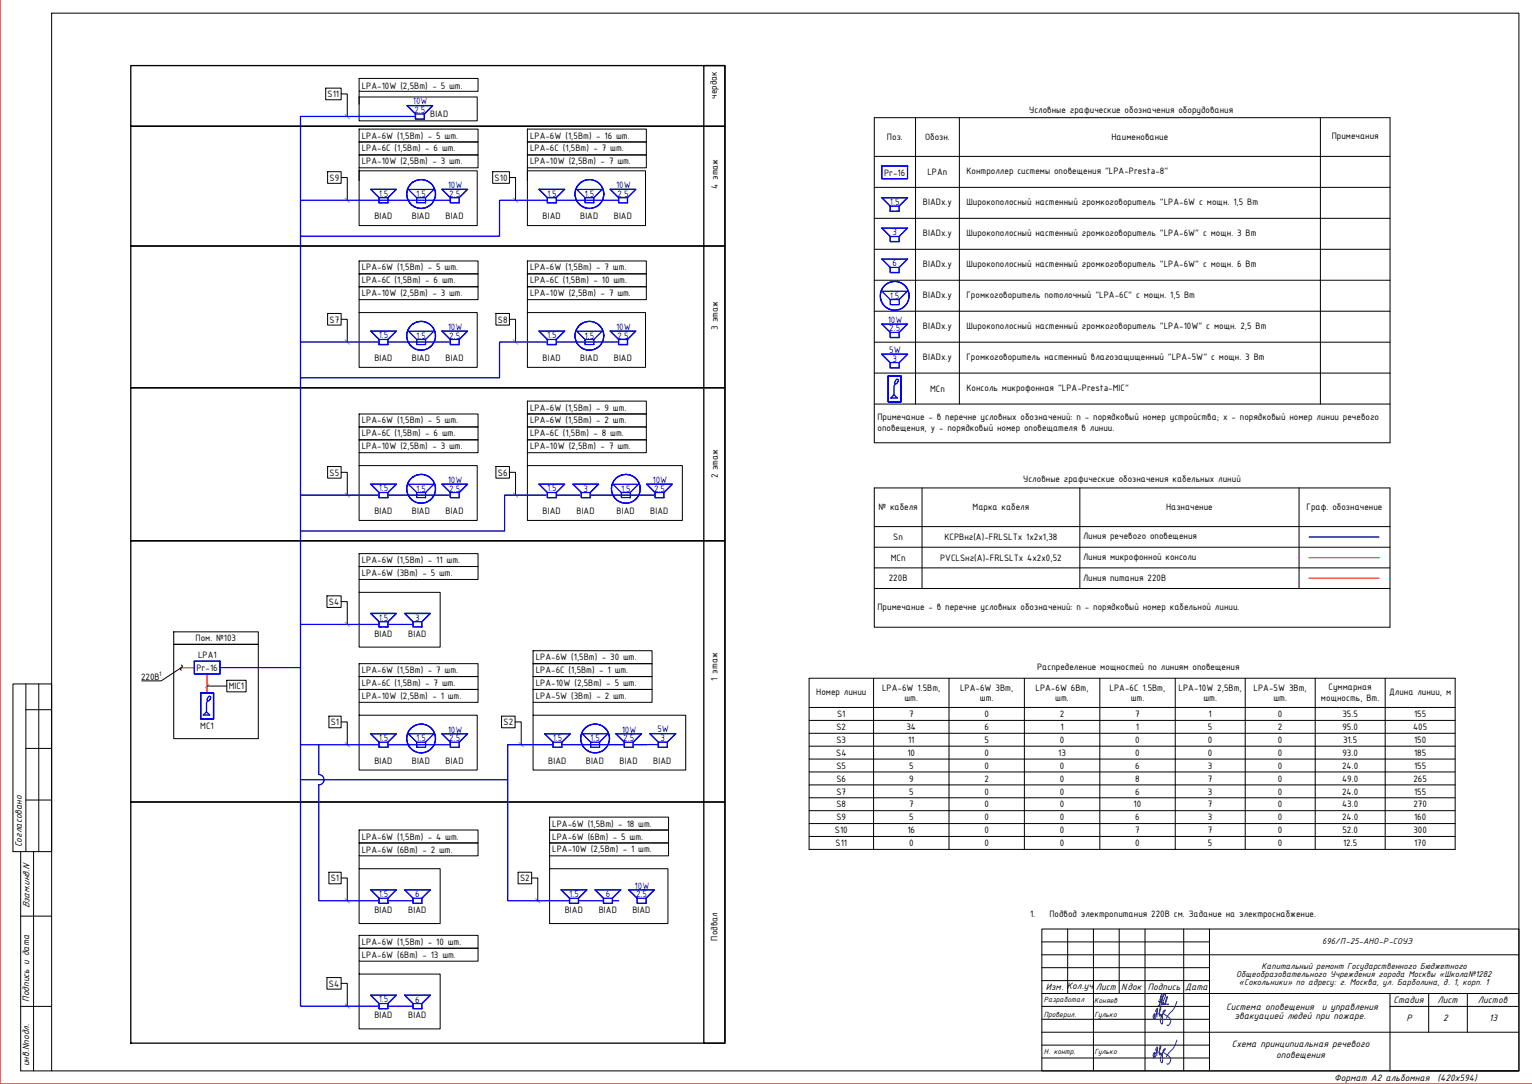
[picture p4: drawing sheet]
<svg xmlns="http://www.w3.org/2000/svg" width="594mm" height="420mm" viewBox="0 0 594 420" stroke-linecap="round" stroke-linejoin="round" font-family="sans-serif">
<defs><g id="words">
<g font-size="3.9">
<text x="140.3" y="34.4">LPA-10W (2,5Вт) - 5 шт.</text>
<text x="127" y="37.7">S11</text>
<text x="278" y="38.3" transform="rotate(-90 278 38.3)">чердак</text>
<text x="166.8" y="45.5">BIAD</text>
<text x="399.1" y="43.8">Условные графические обозначения оборудования</text>
<text x="140.3" y="53.7">LPA-6W (1,5Вт) - 5 шт.</text>
<text x="205.5" y="53.7">LPA-6W (1,5Вт) - 16 шт.</text>
<text x="516.4" y="54">Примечания</text>
<text x="140.3" y="58.7">LPA-6С (1,5Вт) - 6 шт.</text>
<text x="205.5" y="58.7">LPA-6С (1,5Вт) - 7 шт.</text>
<text x="344" y="54.4">Поз.</text>
<text x="358.7" y="54.4">Обозн.</text>
<text x="431" y="54.4">Наименование</text>
<text x="140.3" y="63.7">LPA-10W (2,5Вт) - 3 шт.</text>
<text x="205.5" y="63.7">LPA-10W (2,5Вт) - 7 шт.</text>
<text x="127.8" y="70.1">S9</text>
<text x="191.8" y="70.1">S10</text>
<text x="342.8" y="68.1">Pr-16</text>
<text x="359.6" y="67.9">LPAn</text>
<text x="374.8" y="67.5">Контроллер системы оповещения &quot;LPA-Presta-8&quot;</text>
<text x="278.4" y="73.3" transform="rotate(-90 278.4 73.3)">4 этаж</text>
<text x="357.9" y="79.5">BIADx.y</text>
<text x="374.8" y="79.5">Широкополосный настенный громкоговоритель &quot;LPA-6W с мощн. 1,5 Вт</text>
<text x="145.2" y="85">BIAD</text>
<text x="159.7" y="84.9">BIAD</text>
<text x="172.8" y="84.9">BIAD</text>
<text x="210.4" y="85">BIAD</text>
<text x="225" y="84.9">BIAD</text>
<text x="238" y="84.9">BIAD</text>
<text x="357.9" y="91.5">BIADx.y</text>
<text x="374.8" y="91.5">Широкополосный настенный громкоговоритель &quot;LPA-6W&quot; с мощн. 3 Вт</text>
<text x="140.3" y="104.8">LPA-6W (1,5Вт) - 5 шт.</text>
<text x="205.5" y="104.8">LPA-6W (1,5Вт) - 7 шт.</text>
<text x="357.9" y="103.5">BIADx.y</text>
<text x="374.8" y="103.5">Широкополосный настенный громкоговоритель &quot;LPA-6W&quot; с мощн. 6 Вт</text>
<text x="140.3" y="109.8">LPA-6С (1,5Вт) - 6 шт.</text>
<text x="205.5" y="109.8">LPA-6С (1,5Вт) - 10 шт.</text>
<text x="140.3" y="114.8">LPA-10W (2,5Вт) - 3 шт.</text>
<text x="205.5" y="114.8">LPA-10W (2,5Вт) - 7 шт.</text>
<text x="357.9" y="115.5">BIADx.y</text>
<text x="374.8" y="115.5">Громкоговоритель потолочный &quot;LPA-6C&quot; с мощн. 1,5 Вт</text>
<text x="127.8" y="125">S7</text>
<text x="193.1" y="125">S8</text>
<text x="278.4" y="128.1" transform="rotate(-90 278.4 128.1)">3 этаж</text>
<text x="357.9" y="127.5">BIADx.y</text>
<text x="374.8" y="127.5">Широкополосный настенный громкоговоритель &quot;LPA-10W&quot; с мощн. 2,5 Вт</text>
<text x="145.2" y="139.9">BIAD</text>
<text x="159.7" y="139.9">BIAD</text>
<text x="172.8" y="139.9">BIAD</text>
<text x="210.4" y="139.9">BIAD</text>
<text x="225" y="139.9">BIAD</text>
<text x="238" y="139.9">BIAD</text>
<text x="357.9" y="139.5">BIADx.y</text>
<text x="374.8" y="139.5">Громкоговоритель настенный влагозащищенный &quot;LPA-5W&quot; с мощн. 3 Вт</text>
<text x="360.7" y="151.9">MCn</text>
<text x="374.8" y="151.5">Консоль микрофонная &quot;LPA-Presta-MIC&quot;</text>
<text x="205.5" y="159.2">LPA-6W (1,5Вт) - 9 шт.</text>
<text x="140.3" y="164.1">LPA-6W (1,5Вт) - 5 шт.</text>
<text x="205.5" y="164.1">LPA-6W (1,5Вт) - 2 шт.</text>
<text x="340.3" y="162.9">Примечание - в перечне условных обозначений: n - порядковый номер устройства; x - порядковый номер линии речевого</text>
<text x="340.3" y="167.1">оповещения, y - порядковый номер оповещателя в линии.</text>
<text x="140.3" y="169.1">LPA-6С (1,5Вт) - 6 шт.</text>
<text x="205.5" y="169.1">LPA-6С (1,5Вт) - 8 шт.</text>
<text x="140.3" y="174.2">LPA-10W (2,5Вт) - 3 шт.</text>
<text x="205.5" y="174.2">LPA-10W (2,5Вт) - 7 шт.</text>
<text x="127.8" y="184.3">S5</text>
<text x="193.1" y="184.3">S6</text>
<text x="278.4" y="185.4" transform="rotate(-90 278.4 185.4)">2 этаж</text>
<text x="396.8" y="186.9">Условные графические обозначения кабельных линий</text>
<text x="340.7" y="197.9">№ кабеля</text>
<text x="377.1" y="197.5">Марка кабеля</text>
<text x="452.2" y="197.9">Назначение</text>
<text x="506.7" y="197.5">Граф. обозначение</text>
<text x="145.2" y="199.2">BIAD</text>
<text x="159.7" y="199.2">BIAD</text>
<text x="172.8" y="199.2">BIAD</text>
<text x="210.4" y="199.2">BIAD</text>
<text x="223.6" y="199.2">BIAD</text>
<text x="239.1" y="199.2">BIAD</text>
<text x="252.2" y="199.2">BIAD</text>
<text x="346.4" y="209.4">Sn</text>
<text x="366.2" y="209.3">КСРВнг(А)-FRLSLTx 1х2х1,38</text>
<text x="420" y="209">Линия речевого оповещения</text>
<text x="140.3" y="218.3">LPA-6W (1,5Вт) - 11 шт.</text>
<text x="345.4" y="217.4">MCn</text>
<text x="364.6" y="217.3">PVCLSнг(А)-FRLSLTx 4x2x0,52</text>
<text x="420" y="217">Линия микрофонной консоли</text>
<text x="140.3" y="223.4">LPA-6W (3Вт) - 5 шт.</text>
<text x="344.7" y="225.4">220В</text>
<text x="420" y="225.4">Линия питания 220В</text>
<text x="127.6" y="234.4">S4</text>
<text x="340.3" y="236.5">Примечание - в перечне условных обозначений: n - порядковый номер кабельной линии.</text>
<text x="75.8" y="248.4">Пом. №103</text>
<text x="145.2" y="246.8">BIAD</text>
<text x="158.3" y="246.8">BIAD</text>
<text x="76.8" y="255.2">LPA1</text>
<text x="207.8" y="255.9">LPA-6W (1,5Вт) - 30 шт.</text>
<text x="54.7" y="263.4">220В</text>
<text x="76.2" y="260">Pr-16</text>
<text x="140.3" y="260.9">LPA-6W (1,5Вт) - 7 шт.</text>
<text x="207.8" y="260.9">LPA-6С (1,5Вт) - 1 шт.</text>
<text x="278.2" y="263.9" transform="rotate(-90 278.2 263.9)">1 этаж</text>
<text x="402.2" y="259.5">Распределение мощностей по линиям оповещения</text>
<text x="88.7" y="267.2">MIC1</text>
<text x="140.3" y="265.9">LPA-6С (1,5Вт) - 7 шт.</text>
<text x="207.8" y="265.9">LPA-10W (2,5Вт) - 5 шт.</text>
<text x="316.5" y="269.4">Номер линии</text>
<text x="342.1" y="267.7">LPA-6W 1.5Вт,</text>
<text x="372.3" y="267.7">LPA-6W 3Вт,</text>
<text x="401.6" y="267.7">LPA-6W 6Вт,</text>
<text x="430.3" y="267.7">LPA-6C 1.5Вт,</text>
<text x="457.1" y="267.7">LPA-10W 2,5Вт,</text>
<text x="486.1" y="267.7">LPA-5W 3Вт,</text>
<text x="515.2" y="267.5">Суммарная</text>
<text x="538.6" y="269.6">Длина линии, м</text>
<text x="140.3" y="270.9">LPA-10W (2,5Вт) - 1 шт.</text>
<text x="207.8" y="271">LPA-5W (3Вт) - 2 шт.</text>
<text x="350.8" y="271.9">шт.</text>
<text x="380" y="271.9">шт.</text>
<text x="409.2" y="271.9">шт.</text>
<text x="438.5" y="271.9">шт.</text>
<text x="466.7" y="271.9">шт.</text>
<text x="493.8" y="271.9">шт.</text>
<text x="512.3" y="271.6">мощность, Вт.</text>
<text x="128.3" y="281.1">S1</text>
<text x="195.3" y="281.1">S2</text>
<text x="324.6" y="278">S1</text>
<text x="352.5" y="278">7</text>
<text x="381.7" y="278">0</text>
<text x="411" y="278">2</text>
<text x="440.2" y="278">7</text>
<text x="468.7" y="278">1</text>
<text x="495.6" y="278">0</text>
<text x="520.6" y="278">35.5</text>
<text x="548.3" y="278">155</text>
<text x="77.6" y="282.4">МС1</text>
<text x="324.4" y="283">S2</text>
<text x="324.4" y="288">S3</text>
<text x="351.5" y="283">34</text>
<text x="352.1" y="288">11</text>
<text x="381.7" y="283">6</text>
<text x="381.7" y="288">5</text>
<text x="411" y="288">0</text>
<text x="411.2" y="283">1</text>
<text x="440.2" y="288">0</text>
<text x="440.5" y="283">1</text>
<text x="468.4" y="283">5</text>
<text x="468.4" y="288">0</text>
<text x="495.6" y="283">2</text>
<text x="495.6" y="288">0</text>
<text x="520.6" y="283">95.0</text>
<text x="520.8" y="288">31.5</text>
<text x="548" y="283">405</text>
<text x="548.3" y="288">150</text>
<text x="324.3" y="293">S4</text>
<text x="351.9" y="293">10</text>
<text x="381.7" y="293">0</text>
<text x="410.4" y="293">13</text>
<text x="440.2" y="293">0</text>
<text x="468.4" y="293">0</text>
<text x="495.6" y="293">0</text>
<text x="520.6" y="293">93.0</text>
<text x="548.3" y="293">185</text>
<text x="145.2" y="296">BIAD</text>
<text x="159.7" y="296">BIAD</text>
<text x="172.8" y="296">BIAD</text>
<text x="212.6" y="296">BIAD</text>
<text x="227.2" y="296">BIAD</text>
<text x="240.2" y="296">BIAD</text>
<text x="253.3" y="296">BIAD</text>
<text x="324.4" y="298">S5</text>
<text x="352.5" y="298">5</text>
<text x="381.7" y="298">0</text>
<text x="411" y="298">0</text>
<text x="440.2" y="298">6</text>
<text x="468.4" y="298">3</text>
<text x="495.6" y="298">0</text>
<text x="520.4" y="298">24.0</text>
<text x="548.3" y="298">155</text>
<text x="324.4" y="303">S6</text>
<text x="352.5" y="303">9</text>
<text x="381.7" y="303">2</text>
<text x="411" y="303">0</text>
<text x="440.2" y="303">8</text>
<text x="468.4" y="303">7</text>
<text x="495.6" y="303">0</text>
<text x="520.4" y="303">49.0</text>
<text x="548.1" y="303">265</text>
<text x="324.4" y="308">S7</text>
<text x="352.5" y="308">5</text>
<text x="381.7" y="308">0</text>
<text x="411" y="308">0</text>
<text x="440.2" y="308">6</text>
<text x="468.4" y="308">3</text>
<text x="495.6" y="308">0</text>
<text x="520.4" y="308">24.0</text>
<text x="548.3" y="308">155</text>
<text x="324.4" y="313">S8</text>
<text x="324.4" y="318">S9</text>
<text x="352.5" y="313">7</text>
<text x="352.5" y="318">5</text>
<text x="381.7" y="313">0</text>
<text x="381.7" y="318">0</text>
<text x="411" y="313">0</text>
<text x="411" y="318">0</text>
<text x="439.6" y="313">10</text>
<text x="440.2" y="318">6</text>
<text x="468.4" y="313">7</text>
<text x="468.4" y="318">3</text>
<text x="495.6" y="313">0</text>
<text x="495.6" y="318">0</text>
<text x="520.4" y="313">43.0</text>
<text x="520.4" y="318">24.0</text>
<text x="548.1" y="313">270</text>
<text x="548.3" y="318">160</text>
<text x="214.1" y="320.4">LPA-6W (1,5Вт) - 18 шт.</text>
<text x="323.8" y="323">S10</text>
<text x="351.9" y="323">16</text>
<text x="381.7" y="323">0</text>
<text x="411" y="323">0</text>
<text x="440.2" y="323">7</text>
<text x="468.4" y="323">7</text>
<text x="495.6" y="323">0</text>
<text x="520.6" y="323">52.0</text>
<text x="548.1" y="323">300</text>
<text x="8.5" y="328.5" transform="rotate(-90 8.5 328.5)">Согласовано</text>
<text x="140.3" y="325.4">LPA-6W (1,5Вт) - 4 шт.</text>
<text x="214.1" y="325.5">LPA-6W (6Вт) - 5 шт.</text>
<text x="324" y="328">S11</text>
<text x="352.5" y="328">0</text>
<text x="381.7" y="328">0</text>
<text x="411" y="328">0</text>
<text x="440.2" y="328">0</text>
<text x="468.4" y="328">5</text>
<text x="495.6" y="328">0</text>
<text x="520.8" y="328">12.5</text>
<text x="548.3" y="328">170</text>
<text x="140.3" y="330.5">LPA-6W (6Вт) - 2 шт.</text>
<text x="214.1" y="330.4">LPA-10W (2,5Вт) - 1 шт.</text>
<text x="128.3" y="341.6">S1</text>
<text x="201.7" y="341.6">S2</text>
<text x="11.4" y="352.1" transform="rotate(-90 11.4 352.1)">Взам.инв.N</text>
<text x="145.2" y="353.9">BIAD</text>
<text x="158.3" y="353.9">BIAD</text>
<text x="219" y="353.9">BIAD</text>
<text x="232.2" y="353.9">BIAD</text>
<text x="245.2" y="353.9">BIAD</text>
<text x="399.4" y="355.6">1.</text>
<text x="406.9" y="355.6">Подвод электропитания 220В см. Задание на электроснабжение.</text>
<text x="278.2" y="364.6" transform="rotate(-90 278.2 364.6)">Подвал</text>
<text x="140.3" y="371.3">LPA-6W (6Вт) - 13 шт.</text>
<text x="140.3" y="366.2">LPA-6W (1,5Вт) - 10 шт.</text>
<text x="127.6" y="382.4">S4</text>
<text x="405.6" y="383.8">Изм. Кол.уч</text>
<text x="424.9" y="383.8">Лист</text>
<text x="434.8" y="383.8">Nдок</text>
<text x="445.1" y="383.8">Подпись</text>
<text x="459.5" y="383.6">Дата</text>
<text x="11.4" y="388.3" transform="rotate(-90 11.4 388.3)">Подпись и дата</text>
<text x="540.4" y="388.9">Стадия</text>
<text x="557.4" y="388.8">Лист</text>
<text x="573.1" y="388.8">Листов</text>
<text x="145.2" y="394.8">BIAD</text>
<text x="158.3" y="394.8">BIAD</text>
<text x="475.5" y="391.3">Система оповещения</text>
<text x="478.7" y="394.8">эвакуацией людей при пожаре.</text>
<text x="512.5" y="391.3">и управления</text>
<text x="545.4" y="395.6">Р</text>
<text x="559.6" y="395.6">2</text>
<text x="577.4" y="395.6">13</text>
<text x="477.7" y="405.8">Схема принципиальная речевого</text>
<text x="11.4" y="413.3" transform="rotate(-90 11.4 413.3)">инв.Nподл.</text>
<text x="494.9" y="409.9">оповещения</text>
<text x="517.3" y="418.8">Формат А2 альбомная</text>
<text x="557.4" y="418.8">(420х594)</text>
</g>
<g font-size="3.9" fill="#00f">
<text x="160.1" y="40.5">10W</text>
<text x="160.7" y="43.8">2.5</text>
<text x="146.9" y="76.2">1.5</text>
<text x="161.4" y="76.3">1.5</text>
<text x="173.6" y="72.9">10W</text>
<text x="174.2" y="76.3">2.5</text>
<text x="212.1" y="76.2">1.5</text>
<text x="226.7" y="76.3">1.5</text>
<text x="238.9" y="72.9">10W</text>
<text x="239.5" y="76.3">2.5</text>
<text x="345.1" y="79.5">1.5</text>
<text x="346.1" y="91.3">3</text>
<text x="346.1" y="103.3">6</text>
<text x="345.1" y="115.7">1.5</text>
<text x="344.2" y="125.2">10W</text>
<text x="146.9" y="131.1">1.5</text>
<text x="161.4" y="131.2">1.5</text>
<text x="173.6" y="127.9">10W</text>
<text x="174.2" y="131.2">2.5</text>
<text x="212.1" y="131.1">1.5</text>
<text x="226.7" y="131.2">1.5</text>
<text x="238.9" y="127.9">10W</text>
<text x="239.5" y="131.2">2.5</text>
<text x="344.8" y="128.5">2.5</text>
<text x="344.8" y="136.8">5W</text>
<text x="346.1" y="140.2">3</text>
<text x="146.9" y="190.5">1.5</text>
<text x="161.4" y="190.5">1.5</text>
<text x="173.6" y="187.2">10W</text>
<text x="174.2" y="190.5">2.5</text>
<text x="212.1" y="190.5">1.5</text>
<text x="226.3" y="190.5">3</text>
<text x="240.8" y="190.5">1.5</text>
<text x="253" y="187.2">10W</text>
<text x="253.6" y="190.5">2.5</text>
<text x="146.9" y="240.6">1.5</text>
<text x="161" y="240.6">3</text>
<text x="146.9" y="287.2">1.5</text>
<text x="161.4" y="287.3">1.5</text>
<text x="173.6" y="284">10W</text>
<text x="174.2" y="287.3">2.5</text>
<text x="214.3" y="287.2">1.5</text>
<text x="228.9" y="287.3">1.5</text>
<text x="241.1" y="284">10W</text>
<text x="241.7" y="287.3">2.5</text>
<text x="254.9" y="283.9">5W</text>
<text x="256.1" y="287.3">3</text>
<text x="146.9" y="347.7">1.5</text>
<text x="161" y="347.8">6</text>
<text x="220.7" y="347.7">1.5</text>
<text x="234.9" y="347.8">6</text>
<text x="246.1" y="344.5">10W</text>
<text x="246.7" y="347.8">2.5</text>
<text x="146.9" y="388.5">1.5</text>
<text x="161" y="388.6">6</text>
</g>
<g font-size="3.6">
<text x="512.7" y="365.8">696/П-25-АНО-Р-СОУЭ</text>
<text x="489.2" y="375.5">Капитальный ремонт Государственного Бюджетного</text>
<text x="479.4" y="378.7">Общеобразовательного Учреждения города Москвы «Школа№1282</text>
<text x="480.4" y="381.8">«Сокольники» по адресу: г. Москва, ул. Барболина, д. 1, корп. 1</text>
</g>
<g font-size="3.1">
<text x="404.8" y="388.4">Разработал</text>
<text x="424.3" y="388.8">Коняев</text>
<text x="404.8" y="394.2">Проверил.</text>
<text x="424.4" y="394.3">Гулько</text>
<text x="404.8" y="408.4">Н. контр.</text>
<text x="424.4" y="408.6">Гулько</text>
</g>
<text font-size="2.7" x="61.8" y="261.9">1</text>
</g></defs>
<g fill="none" stroke="#000" stroke-width=".39">
<path d="M313.8 262.9h250.5v66.3h-250.5zM313.8 274.2h250.5M313.8 279.2h250.5M338.8 262.9v66.3M368 262.9v66.3M397.2 262.9v66.3M426.5 262.9v66.3M455.7 262.9v66.3M482.9 262.9v66.3M510 262.9v66.3M537.1 262.9v66.3M313.8 284.2h250.5"/>
<path d="M313.8 289.2h250.5M313.8 294.2h250.5M313.8 299.2h250.5M313.8 304.2h250.5M313.8 309.2h250.5M313.8 314.2h250.5M313.8 319.2h250.5M313.8 324.2h250.5"/>
</g>
<!-- layer: 0 -->
<g fill="none" stroke="#000" stroke-width=".39">
<path d="M139.3 37.6h45.8v9.2h-45.8zM139.3 30.4h46.1v5h-46.1zM139.3 35.4v5M139.3 55h46.1v5h-46.1zM139.3 50h46.1v5h-46.1zM204.5 55h46.1v5h-46.1zM204.5 50h46.1v5h-46.1zM339 45.6h200v126h-200zM355 45.6v111M372 45.6v111M512 45.6v111M139.3 66.2h45.8v21.2h-45.8z"/>
<path d="M139.3 60h46.1v5h-46.1zM139.3 65v5M204.5 66.2h45.8v21.2h-45.8zM204.5 60h46.1v5h-46.1zM204.5 65v5M339 60.6h200M339 72.6h200M339 84.6h200M339 96.6h200M139.3 116.1v5.1h45.8v21.2h-45.8v-21.2M139.3 111.1h46.1v5h-46.1zM139.3 106.2h46.1v4.9h-46.1z"/>
<path d="M139.3 101.2h46.1v5h-46.1zM204.5 116.1v5.1h45.8v21.2h-45.8v-21.2M204.5 111.1h46.1v5h-46.1zM204.5 106.2h46.1v4.9h-46.1zM204.5 101.2h46.1v5h-46.1zM339 108.6h200M339 120.6h200M339 132.6h200M204.5 155.5h46.1v5h-46.1zM339 144.6h200M339 156.6h200M139.3 175.5v5h45.8v21.2h-45.8v-21.2"/>
<path d="M139.3 170.5h46.1v5h-46.1zM139.3 165.5h46.1v5h-46.1zM139.3 160.5h46.1v5h-46.1zM204.5 175.5v5h60.1v21.2h-60.1v-21.2M204.5 170.5h46.1v5h-46.1zM204.5 165.5h46.1v5h-46.1zM204.5 160.5h46.1v5h-46.1zM339 189.1h200v54h-200zM357.5 189.1v39M418.7 189.1v39M503.7 189.1v39M139.3 219.6h46.1v5h-46.1z"/>
<path d="M139.3 214.6h46.1v5h-46.1zM339 204.1h200M339 212.1h200M139.3 224.6v5h31.4v21.2h-31.4v-21.2M339 220.1h200M339 228.1h200M70.3 257.8h.2a.78 .78 0 0 1 .1 .8 .78 .78 0 0 1-.6 .5l.3 .7M139.3 257.2h46.1v5h-46.1zM206.7 257.2h46.2v5h-46.2zM206.7 252.2h46.2v5h-46.2zM80.3 265.9h7.6M87.9 263.7h7.5v4.5h-7.5z"/>
<path d="M139.3 272.2v5h45.8v21.3h-45.8v-21.3M139.3 267.2h46.1v5h-46.1zM139.3 262.2h46.1v5h-46.1zM206.7 272.2v5h59.2v21.3h-59.2v-21.3M206.7 262.2h46.2v5h-46.2zM206.7 267.2h46.2v5h-46.2zM213.1 316.7h46.1v5h-46.1zM139.3 331.7v5h31.4v21.3h-31.4v-21.3M139.3 326.7h46.1v5h-46.1zM139.3 321.7h46.1v5h-46.1zM213.1 331.7v5h45.9v21.3h-45.9v-21.3M213.1 326.7h46.1v5h-46.1z"/>
<path d="M213.1 321.7h46.1v5h-46.1zM139.3 372.6v4.9h31.4v21.3h-31.4v-21.3M139.3 367.5h46.1v5.1h-46.1zM139.3 362.5h46.1v5h-46.1z"/>
</g>
<path d="M507.6 208.1h27.1M160.2 242h-43.7v46.6M123.6 288.6v11.6M174.6 288.6h-58.1v13.6M123.6 304.2v44.9h36.6M196.9 302.2v46.9h43" fill="none" stroke="#00f" stroke-width=".51"/>
<path d="M507.6 216.1h27.1M80.3 261.3v7.3" fill="none" stroke="#f00" stroke-width=".51"/>
<path d="M507.6 224.1h27.1" fill="none" stroke="#b85c00" stroke-width=".51"/>
<!-- layer: LPA-6W -->
<g fill="#fff" stroke="#fff" stroke-width=".39">
<path d="M345.2 105.6l3.5-1.9v1.9zM345.2 103.7v1.9l3.5-1.9z"/>
<path d="M342 100.4h9.9l-6.7 3.3zM345.2 103.7h3.5l3.2-3.3z"/>
<path d="M160.2 350.1l3.4-2v2zM160.2 348.1v2l3.4-2z"/>
<path d="M156.9 344.9h10l-6.7 3.2zM160.2 348.1h3.4l3.3-3.2z"/>
<path d="M234 350.1l3.5-2v2zM234 348.1v2l3.5-2z"/>
<path d="M230.8 344.9h9.9l-6.7 3.2zM234 348.1h3.5l3.2-3.2z"/>
<path d="M160.2 391l3.4-2v2zM160.2 389v2l3.4-2z"/>
<path d="M156.9 385.7h10l-6.7 3.3zM160.2 389h3.4l3.3-3.3z"/>
<path d="M345.2 81.9l3.5-2v2zM345.2 79.9v2l3.5-2z"/>
<path d="M342 76.6h9.9l-6.7 3.3zM345.2 79.9h3.5l3.2-3.3z"/>
<path d="M345.2 93.6l3.5-1.9v1.9zM345.2 91.7v1.9l3.5-1.9z"/>
<path d="M342 88.4h9.9l-6.7 3.3zM345.2 91.7h3.5l3.2-3.3z"/>
<path d="M147 350.1l3.5-2v2zM147 348.1v2l3.5-2z"/>
<path d="M143.8 344.9h9.9l-6.7 3.2zM147 348.1h3.5l3.2-3.2z"/>
<path d="M220.9 350.1l3.4-2v2zM220.9 348.1v2l3.4-2z"/>
<path d="M217.6 344.9h10l-6.7 3.2zM220.9 348.1h3.4l3.3-3.2z"/>
<path d="M147 289.6l3.5-1.9v1.9zM147 287.7v1.9l3.5-1.9z"/>
<path d="M143.8 284.4h9.9l-6.7 3.3zM147 287.7h3.5l3.2-3.3z"/>
<path d="M214.5 289.6l3.4-1.9v1.9zM214.5 287.7v1.9l3.4-1.9z"/>
<path d="M211.2 284.4h9.9l-6.6 3.3zM214.5 287.7h3.4l3.2-3.3z"/>
<path d="M147 391l3.5-2v2zM147 389v2l3.5-2z"/>
<path d="M143.8 385.7h9.9l-6.7 3.3zM147 389h3.5l3.2-3.3z"/>
<path d="M147 243l3.5-2v2zM147 241v2l3.5-2z"/>
<path d="M143.8 237.8h9.9l-6.7 3.2zM147 241h3.5l3.2-3.2z"/>
<path d="M160.2 243l3.4-2v2zM160.2 241v2l3.4-2z"/>
<path d="M156.9 237.8h10l-6.7 3.2zM160.2 241h3.4l3.3-3.2z"/>
<path d="M147 192.9l3.5-2v2zM147 190.9v2l3.5-2z"/>
<path d="M143.8 187.7h9.9l-6.7 3.2zM147 190.9h3.5l3.2-3.2z"/>
<path d="M212.3 192.9l3.4-2v2zM212.3 190.9v2l3.4-2z"/>
<path d="M209 187.7h9.9l-6.6 3.2zM212.3 190.9h3.4l3.2-3.2z"/>
<path d="M225.4 192.9l3.5-2v2zM225.4 190.9v2l3.5-2z"/>
<path d="M222.2 187.7h9.9l-6.7 3.2zM225.4 190.9h3.5l3.2-3.2z"/>
<path d="M147 133.6l3.5-2v2zM147 131.6v2l3.5-2z"/>
<path d="M143.8 128.3h9.9l-6.7 3.3zM147 131.6h3.5l3.2-3.3z"/>
<path d="M212.3 133.6l3.4-2v2zM212.3 131.6v2l3.4-2z"/>
<path d="M209 128.3h9.9l-6.6 3.3zM212.3 131.6h3.4l3.2-3.3z"/>
<path d="M147 78.6l3.5-2v2zM147 76.6v2l3.5-2z"/>
<path d="M143.8 73.4h9.9l-6.7 3.2zM147 76.6h3.5l3.2-3.2z"/>
<path d="M212.3 78.6l3.4-2v2zM212.3 76.6v2l3.4-2z"/>
<path d="M209 73.4h9.9l-6.6 3.2zM212.3 76.6h3.4l3.2-3.2z"/>
</g>
<g fill="none" stroke="#636466" stroke-width=".51">
<path d="M143.8 73.4h9.9l-3.2 3.2v2h-3.5v-2zM209 73.4h9.9l-3.2 3.2v2h-3.4v-2zM342 76.6h9.9l-3.2 3.3v2h-3.5v-2zM342 88.4h9.9l-3.2 3.3v1.9h-3.5v-1.9zM342 100.4h9.9l-3.2 3.3v1.9h-3.5v-1.9zM143.8 128.3h9.9l-3.2 3.3v2h-3.5v-2zM209 128.3h9.9l-3.2 3.3v2h-3.4v-2zM143.8 187.7h9.9l-3.2 3.2v2h-3.5v-2zM209 187.7h9.9l-3.2 3.2v2h-3.4v-2zM222.2 187.7h9.9l-3.2 3.2v2h-3.5v-2zM143.8 237.8h9.9l-3.2 3.2v2h-3.5v-2zM156.9 237.8h10l-3.3 3.2v2h-3.4v-2z"/>
<path d="M143.8 284.4h9.9l-3.2 3.3v1.9h-3.5v-1.9zM211.2 284.4h9.9l-3.2 3.3v1.9h-3.4v-1.9zM143.8 344.9h9.9l-3.2 3.2v2h-3.5v-2zM156.9 344.9h10l-3.3 3.2v2h-3.4v-2zM217.6 344.9h10l-3.3 3.2v2h-3.4v-2zM230.8 344.9h9.9l-3.2 3.2v2h-3.5v-2zM143.8 385.7h9.9l-3.2 3.3v2h-3.5v-2zM156.9 385.7h10l-3.3 3.3v2h-3.4v-2z"/>
</g>
<g fill="none" stroke="#00f" stroke-width=".51">
<path d="M143.8 73.4h9.9l-3.2 3.2h-3.5zM147 76.6v2h3.5v-2M209 73.4h9.9l-3.2 3.2h-3.4zM212.3 76.6v2h3.4v-2M342 76.6h9.9l-3.2 3.3h-3.5zM345.2 79.9v2h3.5v-2M342 88.4h9.9l-3.2 3.3h-3.5zM345.2 91.7v1.9h3.5v-1.9M342 100.4h9.9l-3.2 3.3h-3.5zM345.2 103.7v1.9h3.5v-1.9M143.8 128.3h9.9l-3.2 3.3h-3.5zM147 131.6v2h3.5v-2"/>
<path d="M209 128.3h9.9l-3.2 3.3h-3.4zM212.3 131.6v2h3.4v-2M143.8 187.7h9.9l-3.2 3.2h-3.5zM147 190.9v2h3.5v-2M209 187.7h9.9l-3.2 3.2h-3.4zM212.3 190.9v2h3.4v-2M222.2 187.7h9.9l-3.2 3.2h-3.5zM225.4 190.9v2h3.5v-2M143.8 237.8h9.9l-3.2 3.2h-3.5zM156.9 237.8h10l-3.3 3.2h-3.4zM147 241v2h3.5v-2M160.2 241v2h3.4v-2"/>
<path d="M143.8 284.4h9.9l-3.2 3.3h-3.5zM147 287.7v1.9h3.5v-1.9M211.2 284.4h9.9l-3.2 3.3h-3.4zM214.5 287.7v1.9h3.4v-1.9M143.8 344.9h9.9l-3.2 3.2h-3.5zM147 348.1v2h3.5v-2M156.9 344.9h10l-3.3 3.2h-3.4zM160.2 348.1v2h3.4v-2M217.6 344.9h10l-3.3 3.2h-3.4zM220.9 348.1v2h3.4v-2M230.8 344.9h9.9l-3.2 3.2h-3.5zM234 348.1v2h3.5v-2"/>
<path d="M143.8 385.7h9.9l-3.2 3.3h-3.5zM147 389v2h3.5v-2M156.9 385.7h10l-3.3 3.3h-3.4zM160.2 389v2h3.4v-2"/>
</g>
<path d="M344.4 145.8h5M77.8 268.6h5" fill="none" stroke="#fff" stroke-width=".39"/>
<g fill="#fff" stroke="#fff" stroke-width=".39">
<path d="M344.4 145.8v10h5zM344.4 145.8h5v10z"/>
<path d="M77.8 268.6v10h5zM77.8 268.6h5v10z"/>
</g>
<path d="M344.4 145.8v10h5v-10h-5h5v10h-5zM345.4 154.3l1.3-1.3 1.2 1.3zM347.2 148.7l-.5 .8v3.5M347.6 147.1a.5 .5 0 0 1 .7 0 .5 .5 0 0 1 0 .7 .76 .76 0 0 1-.4 .9 .76 .76 0 0 1-1-.2zM77.8 268.6v10h5v-10h-5h5v10h-5zM78.8 277.1l1.3-1.2 1.2 1.2zM80.5 271.6l-.4 .8v3.5M81 269.9a.51 .51 0 0 1 .7 .1 .51 .51 0 0 1-.1 .7 .76 .76 0 0 1-.4 .9 .76 .76 0 0 1-.9-.2z" fill="none" stroke="#00f" stroke-width=".51"/>
<!-- layer: LPA -->
<path d="M341.9 64.3h10M75.3 256.3h10" fill="none" stroke="#fff" stroke-width=".39"/>
<g fill="#fff" stroke="#fff" stroke-width=".39">
<path d="M341.9 64.3v5h10zM341.9 64.3h10v5z"/>
<path d="M75.3 256.3v5h10zM75.3 256.3h10v5z"/>
</g>
<path d="M341.9 64.3h10v5h-10zM75.3 256.3h10v5h-10z" fill="none" stroke="#00f" stroke-width=".39"/>
<path d="M341.9 64.3h10v5h-10zM75.3 256.3h10v5h-10z" fill="none" stroke="#00f" stroke-width=".51"/>
<!-- layer: LPA-05W3 -->
<g fill="#fff" stroke="#fff" stroke-width=".39">
<path d="M345.2 142.6l3.5-2.1v2.1zM345.2 140.5v2.1l3.5-2.1z"/>
<path d="M341.9 137.3h10.1l-6.8 3.2zM345.2 140.5h3.5l3.3-3.2z"/>
<path d="M255.3 289.6l3.5-2v2zM255.3 287.6v2l3.5-2z"/>
<path d="M252 284.4h10l-6.7 3.2zM255.3 287.6h3.5l3.2-3.2z"/>
</g>
<path d="M341.9 137.3h10.1l-3.3 3.2v2.1h-3.5v-2.1zM252 284.4h10l-3.2 3.2v2h-3.5v-2z" fill="none" stroke="#636466" stroke-width=".51"/>
<path d="M341.9 137.3h10.1l-3.3 3.2h-3.5zM345.2 140.5v2.1h3.5v-2.1M252 284.4h10l-3.2 3.2h-3.5zM255.3 287.6v2h3.5v-2" fill="none" stroke="#00f" stroke-width=".51"/>
<g fill="#fff" stroke="#fff" stroke-width=".39">
<path d="M127.3 337.8v5l5.2-5zM127.3 342.8l5.2-5v5z"/>
<path d="M200.7 337.8v5l5.7-5zM200.7 342.8l5.7-5v5z"/>
<path d="M127.3 277.3v5l5.2-5zM127.3 282.3l5.2-5v5z"/>
<path d="M194.3 277.3v5l5.7-5zM194.3 282.3l5.7-5v5z"/>
<path d="M126.6 378.7v4.9l5.9-4.9zM126.6 383.6l5.9-4.9v4.9z"/>
<path d="M126.6 230.7v5l5.9-5zM126.6 235.7l5.9-5v5z"/>
<path d="M126.8 180.6v5l5.7-5zM126.8 185.6l5.7-5v5z"/>
<path d="M192.1 180.6v5l5.7-5zM192.1 185.6l5.7-5v5z"/>
<path d="M126.8 121.3v5l5.7-5zM126.8 126.3l5.7-5v5z"/>
<path d="M192.1 121.3v5l5.7-5zM192.1 126.3l5.7-5v5z"/>
<path d="M126.8 66.3v5l5.7-5zM126.8 71.3l5.7-5v5z"/>
<path d="M190.8 66.3v5l7-5zM190.8 71.3l7-5v5z"/>
<path d="M126 33.9v5l6.5-5zM126 38.9l6.5-5v5z"/>
</g>
<g fill="none" stroke="#989898" stroke-width=".39">
<path d="M133.8 44.4l1.7 1.7M133.8 76.8l1.7 1.7M199.1 76.8l1.7 1.7M133.8 131.7l1.7 1.7M199.1 131.7l1.7 1.7M133.8 191.1l1.7 1.6M199.1 191.1l1.7 1.6M133.8 241.2l1.7 1.7M133.8 287.8l1.7 1.7M201.3 287.8l1.7 1.7M133.8 348.3l1.7 1.7M207.7 348.3l1.7 1.7"/>
<path d="M133.8 389.1l1.7 1.7"/>
</g>
<g fill="none" stroke="#000" stroke-width=".39">
<path d="M126.3 34.2h6v4.5h-6zM132.3 36.4h2.4v8.8M127 66.5h5.3v4.6h-5.3zM132.3 68.8h2.4v8.8M191.1 66.5h6.4v4.6h-6.4zM197.5 68.8h2.4v8.8M127 121.5h5.3v4.5h-5.3zM132.3 123.8h2.4v8.8M192.3 121.5h5.2v4.5h-5.2zM197.5 123.8h2.4v8.8M127 180.8h5.3v4.5h-5.3zM132.3 183.1h2.4v8.8"/>
<path d="M192.3 180.8h5.2v4.5h-5.2zM197.5 183.1h2.4v8.8M126.8 230.9h5.5v4.5h-5.5zM132.3 233.2h2.4v8.8M67.4 249.7h32.8v36.6h-32.8zM67.4 244.9h32.8v4.8h-32.8zM127.6 277.6h4.7v4.5h-4.7zM132.3 279.8h2.4v8.8M194.5 277.6h5.2v4.5h-5.2zM199.7 279.8h2.4v8.8M127.6 338.1h4.7v4.5h-4.7zM200.9 338.1h5.3v4.5h-5.3z"/>
<path d="M132.3 340.3h2.4v8.8M206.2 340.3h2.3v8.8M126.8 378.9h5.5v4.5h-5.5zM132.3 381.1h2.4v8.9"/>
</g>
<path d="M70.3 258.8h5" fill="none" stroke="#b85c00" stroke-width=".51"/>
<!-- layer: _0 -->
<path d="M70.3 258.8l-7.8 5.1h-7.6" fill="none" stroke="#000" stroke-width=".39"/>
<!-- layer: 0 -->
<g fill="#fff" stroke="#fff" stroke-width=".39">
<path d="M76.8 252.3v3.3l7.3-3.3zM76.8 255.6l7.3-3.3v3.3z"/>
<path d="M77.2 279.5v3.3l6.2-3.3zM77.2 282.8l6.2-3.3v3.3z"/>
<path d="M87.7 263.4v5l8-5zM87.7 268.4l8-5v5z"/>
</g>
<path d="M81.1 265.2l-1.5 1.5" fill="none" stroke="#989898" stroke-width=".39"/>
<!-- layer: _0 -->
<path d="M50.7 25.4h230.4v23.5h-230.4zM272.9 25.4h8.2v378.9h-8.2zM50.7 48.9h230.4v46.5h-230.4zM50.7 95.4h230.4v54.9h-230.4zM50.7 150.3h230.4v59.3h-230.4zM50.7 209.6h230.4v101.3h-230.4zM50.7 310.9h230.4v93.4h-230.4z" fill="none" stroke="#000" stroke-width=".51"/>
<path d="M161.1 45.1h-44.6v32.5M174.6 77.6h-58.1v55M239.9 77.6h-46.2v13.9h-77.2M174.6 132.6h-58.1v59.3M239.9 132.6h-46.2v13.9h-77.2M174.6 191.9h-58.1v50.1M254 191.9h-58.3v13.9h-79.2M85.3 258.8h31.2M255.3 288.6h-58.4v13.6h-80.4v87.8h43.7M123.6 300.2a2 2 0 0 1 2 2 2 2 0 0 1-2 2" fill="none" stroke="#00f" stroke-width=".51"/>
<!-- layer: LPA-10W -->
<g fill="#fff" stroke="#fff" stroke-width=".39">
<path d="M345.2 130.8l3.5-2v2zM345.2 128.8v2l3.5-2z"/>
<path d="M342 125.6h9.9l-6.7 3.2zM345.2 128.8h3.5l3.2-3.2z"/>
<path d="M247.1 350.1l3.4-2v2zM247.1 348.1v2l3.4-2z"/>
<path d="M243.8 344.9h10l-6.7 3.2zM247.1 348.1h3.4l3.3-3.2z"/>
<path d="M174.6 289.6l3.5-1.9v1.9zM174.6 287.7v1.9l3.5-1.9z"/>
<path d="M171.4 284.4h9.9l-6.7 3.3zM174.6 287.7h3.5l3.2-3.3z"/>
<path d="M242.1 289.6l3.4-1.9v1.9zM242.1 287.7v1.9l3.4-1.9z"/>
<path d="M238.8 284.4h10l-6.7 3.3zM242.1 287.7h3.4l3.3-3.3z"/>
<path d="M174.6 192.9l3.5-2v2zM174.6 190.9v2l3.5-2z"/>
<path d="M171.4 187.7h9.9l-6.7 3.2zM174.6 190.9h3.5l3.2-3.2z"/>
<path d="M254 192.9l3.5-2v2zM254 190.9v2l3.5-2z"/>
<path d="M250.8 187.7h9.9l-6.7 3.2zM254 190.9h3.5l3.2-3.2z"/>
<path d="M174.6 133.6l3.5-2v2zM174.6 131.6v2l3.5-2z"/>
<path d="M171.4 128.3h9.9l-6.7 3.3zM174.6 131.6h3.5l3.2-3.3z"/>
<path d="M239.9 133.6l3.4-2v2zM239.9 131.6v2l3.4-2z"/>
<path d="M236.6 128.3h10l-6.7 3.3zM239.9 131.6h3.4l3.3-3.3z"/>
<path d="M174.6 78.6l3.5-2v2zM174.6 76.6v2l3.5-2z"/>
<path d="M171.4 73.4h9.9l-6.7 3.2zM174.6 76.6h3.5l3.2-3.2z"/>
<path d="M239.9 78.6l3.4-2v2zM239.9 76.6v2l3.4-2z"/>
<path d="M236.6 73.4h10l-6.7 3.2zM239.9 76.6h3.4l3.3-3.2z"/>
<path d="M161.1 46.2l3.4-2v2zM161.1 44.2v2l3.4-2z"/>
<path d="M157.9 40.9h9.9l-6.7 3.3zM161.1 44.2h3.4l3.3-3.3z"/>
</g>
<path d="M157.9 40.9h9.9l-3.3 3.3v2h-3.4v-2zM171.4 73.4h9.9l-3.2 3.2v2h-3.5v-2zM236.6 73.4h10l-3.3 3.2v2h-3.4v-2zM171.4 128.3h9.9l-3.2 3.3v2h-3.5v-2zM236.6 128.3h10l-3.3 3.3v2h-3.4v-2zM342 125.6h9.9l-3.2 3.2v2h-3.5v-2zM171.4 187.7h9.9l-3.2 3.2v2h-3.5v-2zM250.8 187.7h9.9l-3.2 3.2v2h-3.5v-2zM171.4 284.4h9.9l-3.2 3.3v1.9h-3.5v-1.9zM238.8 284.4h10l-3.3 3.3v1.9h-3.4v-1.9zM243.8 344.9h10l-3.3 3.2v2h-3.4v-2z" fill="none" stroke="#636466" stroke-width=".51"/>
<g fill="none" stroke="#00f" stroke-width=".51">
<path d="M157.9 40.9h9.9l-3.3 3.3h-3.4zM161.1 44.2v2h3.4v-2M171.4 73.4h9.9l-3.2 3.2h-3.5zM174.6 76.6v2h3.5v-2M236.6 73.4h10l-3.3 3.2h-3.4zM239.9 76.6v2h3.4v-2M171.4 128.3h9.9l-3.2 3.3h-3.5zM174.6 131.6v2h3.5v-2M236.6 128.3h10l-3.3 3.3h-3.4zM239.9 131.6v2h3.4v-2M342 125.6h9.9l-3.2 3.2h-3.5zM345.2 128.8v2h3.5v-2"/>
<path d="M171.4 187.7h9.9l-3.2 3.2h-3.5zM174.6 190.9v2h3.5v-2M250.8 187.7h9.9l-3.2 3.2h-3.5zM254 190.9v2h3.5v-2M171.4 284.4h9.9l-3.2 3.3h-3.5zM174.6 287.7v1.9h3.5v-1.9M238.8 284.4h10l-3.3 3.3h-3.4zM242.1 287.7v1.9h3.4v-1.9M243.8 344.9h10l-3.3 3.2h-3.4zM247.1 348.1v2h3.4v-2"/>
</g>
<!-- layer: LPA-6C -->
<g fill="none" stroke="#00f" stroke-width=".51">
<path d="M161.6 76.6l-3.3-3.2h9.9l-3.2 3.2M161.6 76.6v2h3.4v-2M161.6 76.6h3.4M223.6 73.4h9.9l-3.2 3.2h-3.5zM226.8 76.6v2h3.5v-2M342 112.9h9.9l-3.2 3.2h-3.5zM345.2 116.1v2h3.5v-2M161.6 131.6l-3.3-3.2h9.9l-3.2 3.2M161.6 131.6v2h3.4v-2M161.6 131.6h3.4M223.6 128.4h9.9l-3.2 3.2h-3.5zM226.8 131.6v2h3.5v-2"/>
<path d="M161.6 190.9l-3.3-3.2h9.9l-3.2 3.2M161.6 190.9v2h3.4v-2M161.6 190.9h3.4M241 190.9l-3.3-3.2h9.9l-3.2 3.2M241 190.9h3.4v2h-3.4zM161.6 287.7l-3.3-3.3h9.9l-3.2 3.3M161.6 287.7v1.9h3.4v-1.9M161.6 287.7h3.4M229 287.7l-3.2-3.3h9.9l-3.2 3.3M229 287.7v1.9h3.5v-1.9M229 287.7h3.5"/>
<circle cx="163.3" cy="75.2" r="5.6"/>
<circle cx="228.6" cy="75.2" r="5.6"/>
<circle cx="346.9" cy="114.7" r="5.6"/>
<circle cx="347" cy="114.6" r="5.6"/>
<circle cx="163.3" cy="130.1" r="5.6"/>
<circle cx="228.6" cy="130.1" r="5.6"/>
<circle cx="163.3" cy="189.5" r="5.6"/>
<circle cx="242.7" cy="189.5" r="5.6"/>
<circle cx="163.3" cy="286.2" r="5.6"/>
<circle cx="230.8" cy="286.2" r="5.6"/>
</g>
<g fill="none" stroke="#000" stroke-width=".39">
<path d="M20 5.1h569v410h-569zM5 265.1h15v65h-15zM10 275.1h10M10 265.1v65M15 265.1v65M10 290.1h10M10 310.1h10M8 330.1v85h12M13 330.1v85M8 355.1h12M404 360.1h185v55h-185zM404 370.1h185"/>
<path d="M404 375.1h65M404 365.1h65M414 360.1v25M424 360.1v55M434 360.1v25M444 360.1v55M459 360.1v55M469 360.1v55M8 390.1h12M404 390.1h65M404 385.1h185M404 395.1h65"/>
<path d="M404 380.1h65M539 390.1h50M539 385v30.1M554 385.1v15M569 385.1v15M404 400.1h185M404 405.1h65M404 410.1h65"/>
</g>
<path d="M0 .2v419.9h594" fill="none" stroke="#f00" stroke-width=".39"/>
<path d="M539 415.1h50" fill="none" stroke="#000" stroke-width=".39"/>
<!-- layer: PDF _Layer 2 -->
<path d="M451.8 389.4l.9-3.2-.8 2.5-.4 .4-.2-.5-.5 .8a2.82 2.82 0 0 1 .6-3.8l.5-.2a5.9 5.9 0 0 1-1.1 3.5l-.3 .3-1.2-1.1a.99 .99 0 0 0 1.1 0 .99 .99 0 0 0 .4-1l.2-1.7-.2-.2-.5 .6-.7 4M452.9 389.4l.3-.2-4.1 .6" fill="none" stroke="#293189" stroke-width=".39"/>
<!-- layer: PDF _PDF _Layer 2 -->
<path d="M448 392.1l.8-1.3-.2 3.3M448.7 392.9l-.6 .5M448.9 391.2l-.6 2.2a1.03 1.03 0 0 1-.7 1.4 1.22 1.22 0 0 1 .1-1.9l-.3 2.3M449.3 393.1l.9-2.4-.2-.4-.3 3.7 .4-.8 .2 .2 .4-.2a4.8 4.8 0 0 1-.2 3.7 3.9 3.9 0 0 1 1.1-4.9l.3-.5a.94 .94 0 0 0-.9 1 .94 .94 0 0 0 .9 .9l.4 .2a2.07 2.07 0 0 1 1.7 1.8 2.07 2.07 0 0 1-1.2 2.1l-.3-.2M456.4 388.1a11.9 11.9 0 0 1-3.6 5.6l-.5 .9M448 407.1l.8-1.3-.2 3.3M448.7 407.9l-.6 .5M448.9 406.2l-.6 2.4a.72 .72 0 0 1 0 .9 .72 .72 0 0 1-.8 .2 1.24 1.24 0 0 1 .3-1.8l-.4 2.3M449.3 408.1l.9-2.4-.3-.4-.2 3.7 .4-.8 .2 .3 .4-.4v3.8a1.23 1.23 0 0 1-.6-1.9l.4-1.3 1.4-2.2a.94 .94 0 0 0-1 1 .94 .94 0 0 0 1 .9l.4 .2a2.08 2.08 0 0 1 1.7 1.8 2.08 2.08 0 0 1-1.2 2.1l-.3-.2M456.4 403.1a11.9 11.9 0 0 1-3.6 5.6l-.5 .9" fill="none" stroke="#293189" stroke-width=".39"/>
<use href="#words"/>
</svg>
